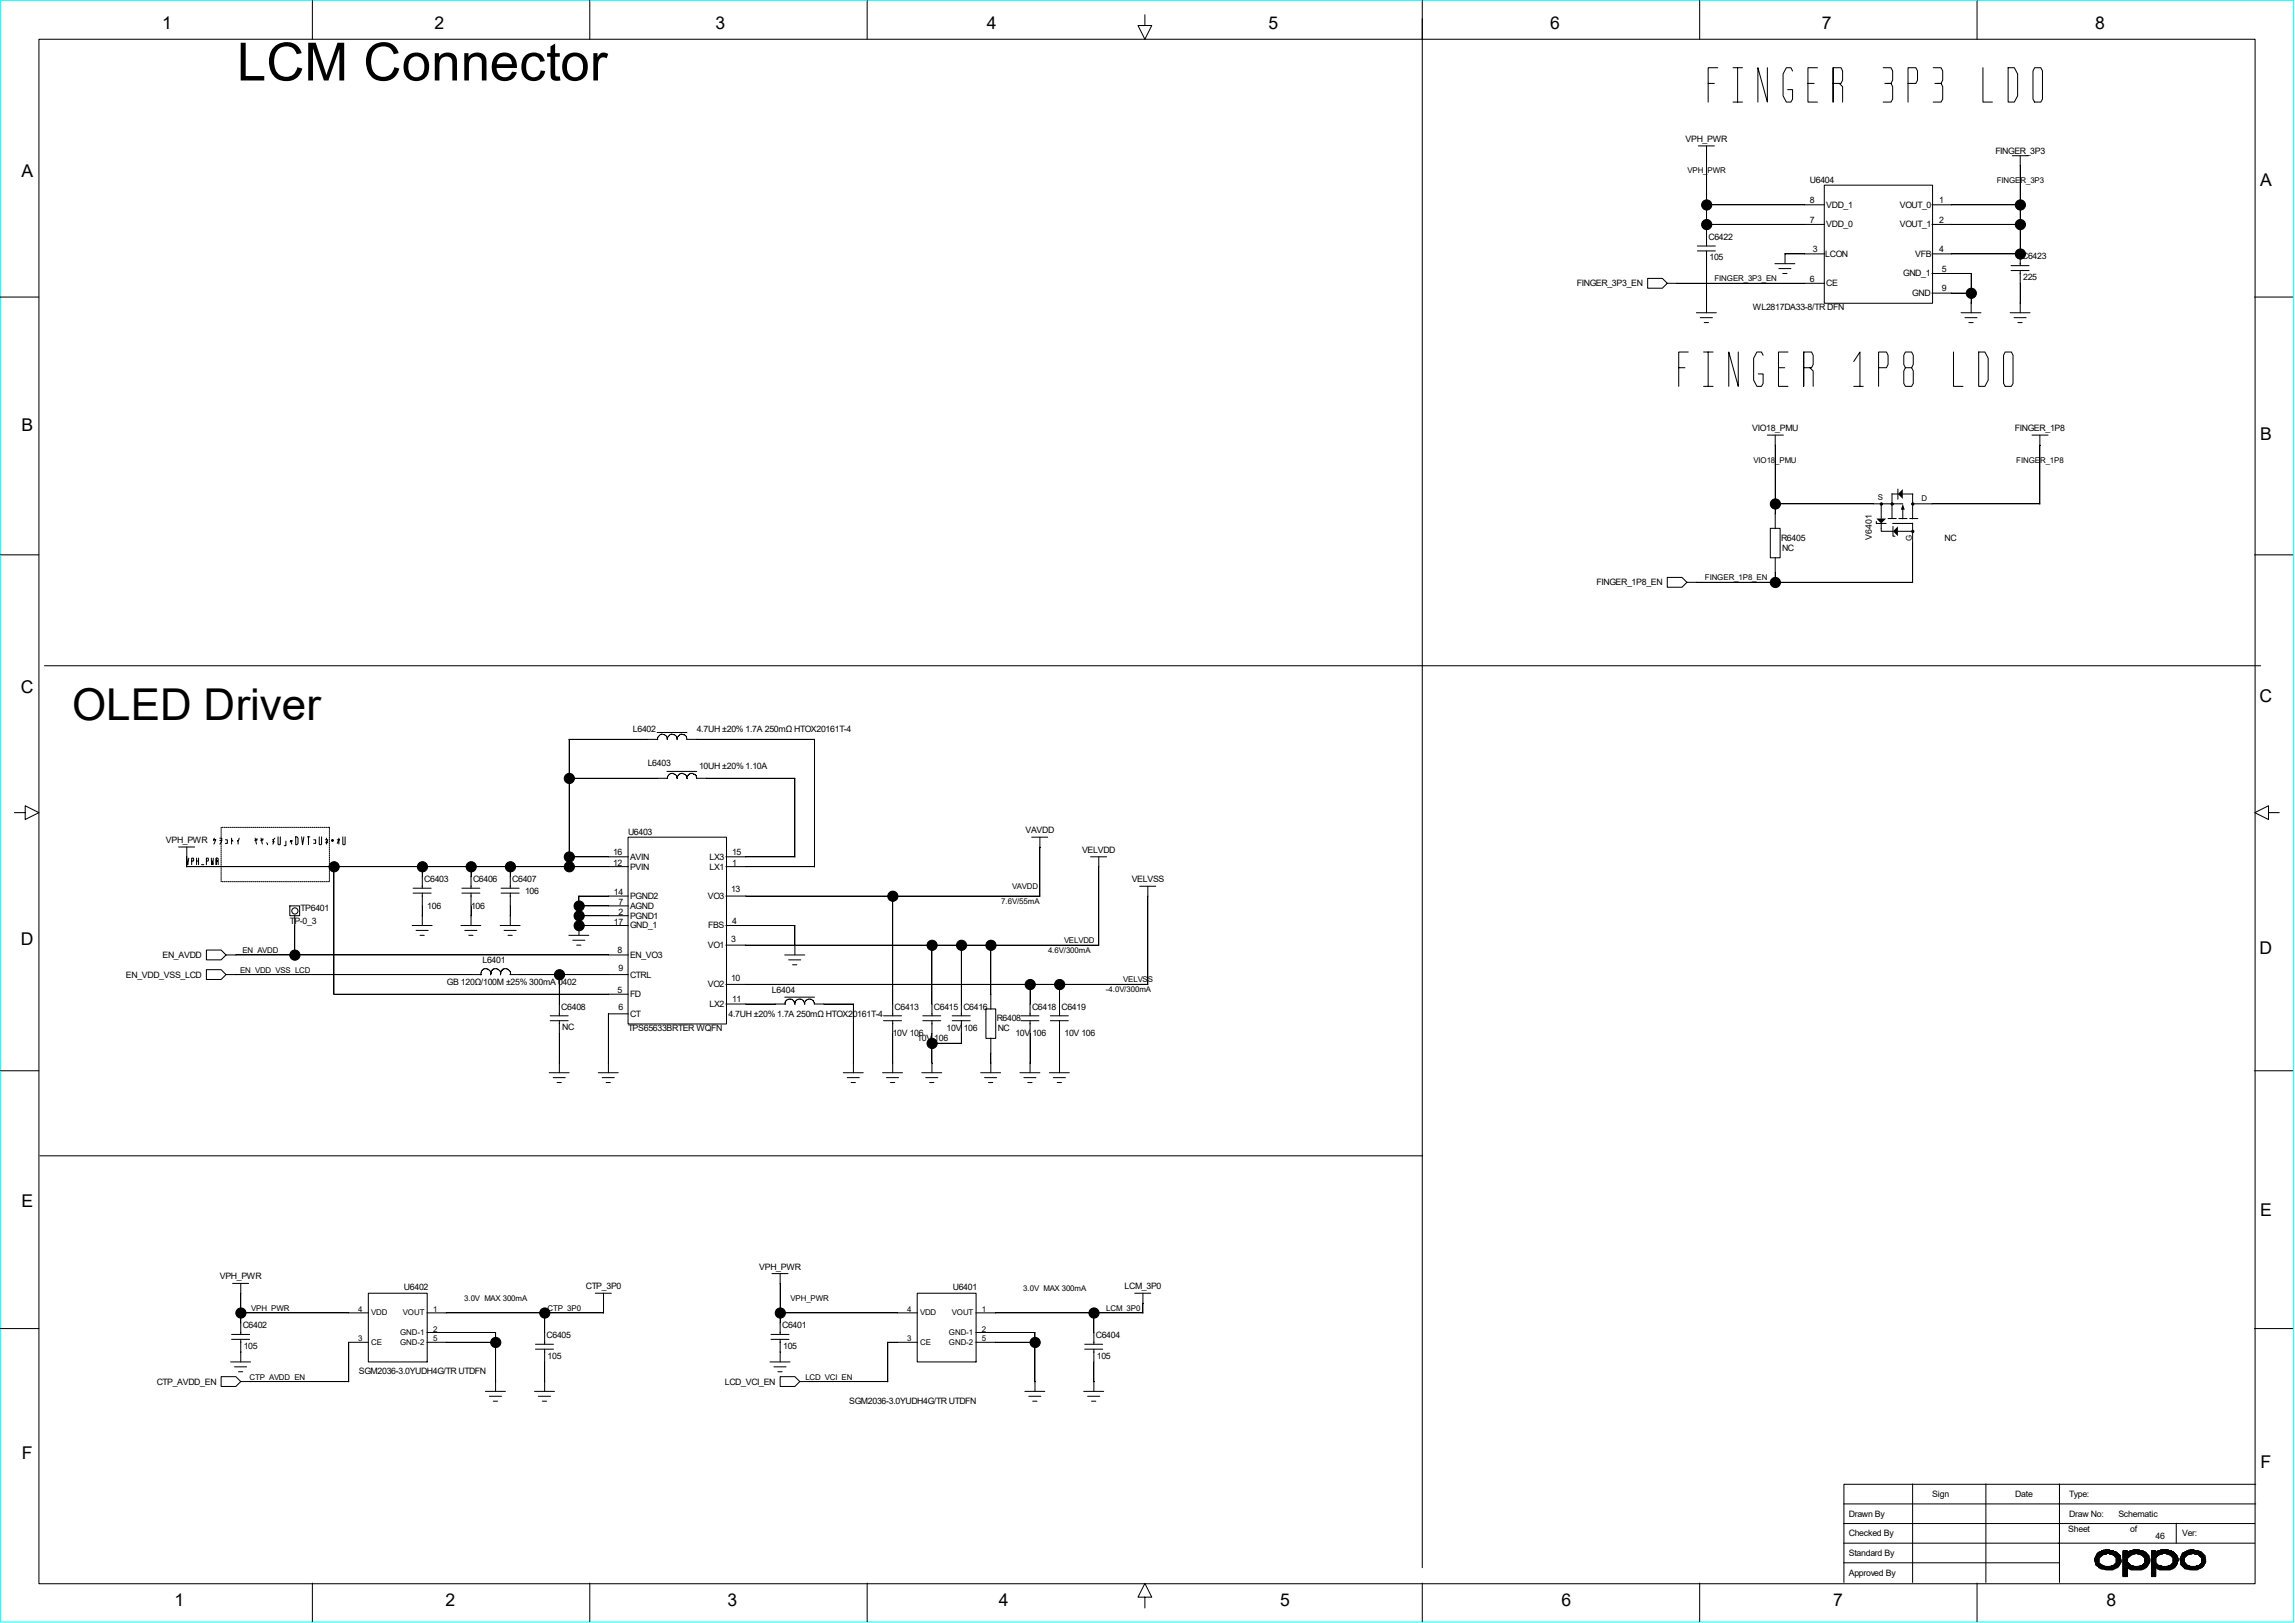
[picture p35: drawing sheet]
<svg xmlns="http://www.w3.org/2000/svg" width="297mm" height="210mm" viewBox="0 0 297 210" stroke-linecap="round" stroke-linejoin="round" font-family="sans-serif">
<defs><g id="words">
<text font-size="6.8" x="30.6" y="10.4">LCM Connector</text>
<text font-size="5.7" x="9.4" y="93.1">OLED Driver</text>
<g font-size="2.3">
<text x="21" y="3.8">1</text>
<text x="56.2" y="3.8">2</text>
<text x="92.6" y="3.8">3</text>
<text x="127.7" y="3.8">4</text>
<text x="164.2" y="3.8">5</text>
<text x="200.6" y="3.8">6</text>
<text x="235.8" y="3.8">7</text>
<text x="271.1" y="3.8">8</text>
<text x="2.8" y="22.9">A</text>
<text x="292.5" y="24.1">A</text>
<text x="2.8" y="55.8">B</text>
<text x="292.5" y="56.9">B</text>
<text x="2.7" y="89.7">C</text>
<text x="292.4" y="90.8">C</text>
<text x="2.7" y="122.3">D</text>
<text x="292.4" y="123.4">D</text>
<text x="2.8" y="156.2">E</text>
<text x="292.5" y="157.3">E</text>
<text x="2.8" y="188.8">F</text>
<text x="292.5" y="189.9">F</text>
<text x="22.6" y="207.8">1</text>
<text x="57.7" y="207.8">2</text>
<text x="94.2" y="207.8">3</text>
<text x="129.2" y="207.8">4</text>
<text x="165.7" y="207.8">5</text>
<text x="202.1" y="207.8">6</text>
<text x="237.2" y="207.8">7</text>
<text x="272.6" y="207.8">8</text>
</g>
<g font-size="1.1">
<text x="218.1" y="18.4">VPH_PWR</text>
<text x="234.2" y="23.7">U6404</text>
<text x="258.2" y="19.9">FINGER_3P3</text>
<text x="234.2" y="26.3">8</text>
<text x="234.2" y="28.8">7</text>
<text x="236.3" y="29.4">VDD_0</text>
<text x="236.3" y="26.9">VDD_1</text>
<text x="245.9" y="26.9">VOUT_0</text>
<text x="245.9" y="29.4">VOUT_1</text>
<text x="251" y="26.3">1</text>
<text x="251" y="28.8">2</text>
<text x="221.1" y="31">C6422</text>
<text x="221.2" y="33.7">105</text>
<text x="234.6" y="32.6">3</text>
<text x="236.2" y="33.2">LCON</text>
<text x="246.3" y="35.8">GND_1</text>
<text x="247.9" y="33.2">VFB</text>
<text x="251" y="32.6">4</text>
<text x="251.3" y="35.2">5</text>
<text x="261.7" y="33.6">C6423</text>
<text x="204.1" y="37">FINGER_3P3_EN</text>
<text x="226.9" y="40.2">WL2817DA33-8/TR DFN</text>
<text x="234.2" y="36.4">6</text>
<text x="236.3" y="37">CE</text>
<text x="247.5" y="38.3">GND</text>
<text x="251.3" y="37.7">9</text>
<text x="261.8" y="36.2">225</text>
<text x="226.8" y="55.8">VIO18_PMU</text>
<text x="260.8" y="55.8">FINGER_1P8</text>
<text x="230.5" y="70">R6405</text>
<text x="230.6" y="71.2">NC</text>
<text x="242.2" y="69.9" transform="rotate(-90 242.2 69.9)">V6401</text>
<text x="251.7" y="70.1">NC</text>
<text x="206.6" y="75.7">FINGER_1P8_EN</text>
<text x="81.9" y="94.7">L6402</text>
<text x="90.2" y="94.7">4.7UH ±20% 1.7A 250mΩ HTOX20161T-4</text>
<text x="83.8" y="99.1">L6403</text>
<text x="90.5" y="99.5">10UH ±20% 1.10A</text>
<text x="132.7" y="107.8">VAVDD</text>
<text x="21.5" y="109.1">VPH_PWR</text>
<text x="79.3" y="112.1">12</text>
<text x="79.3" y="110.7">16</text>
<text x="81.3" y="108">U6403</text>
<text x="81.5" y="111.3">AVIN</text>
<text x="81.5" y="112.5">PVIN</text>
<text x="91.8" y="111.3">LX3</text>
<text x="91.8" y="112.5">LX1</text>
<text x="94.7" y="112.1">1</text>
<text x="94.7" y="110.7">15</text>
<text x="140" y="110.4">VELVDD</text>
<text x="37.5" y="119.5">TP-0_3</text>
<text x="38.9" y="117.9">TP6401</text>
<text x="54.9" y="114.1">C6403</text>
<text x="55.3" y="117.6">106</text>
<text x="61" y="117.6">106</text>
<text x="61.2" y="114.1">C6406</text>
<text x="66.3" y="114.1">C6407</text>
<text x="67.9" y="115.7">106</text>
<text x="79.5" y="119.7">17</text>
<text x="79.5" y="115.9">14</text>
<text x="80.1" y="118.4">2</text>
<text x="80.1" y="117.1">7</text>
<text x="81.5" y="116.3">PGND2</text>
<text x="81.5" y="117.6">AGND</text>
<text x="81.5" y="118.9">PGND1</text>
<text x="91.6" y="116.3">VO3</text>
<text x="94.6" y="115.5">13</text>
<text x="94.7" y="119.5">4</text>
<text x="146.5" y="114.2">VELVSS</text>
<text x="21" y="124">EN_AVDD</text>
<text x="62.4" y="124.6">L6401</text>
<text x="79.9" y="123.4">8</text>
<text x="80.1" y="125.6">9</text>
<text x="81.5" y="124">EN_VO3</text>
<text x="81.5" y="120.1">GND_1</text>
<text x="91.6" y="122.7">VO1</text>
<text x="91.7" y="120.1">FBS</text>
<text x="94.6" y="121.8">3</text>
<text x="16.3" y="126.5">EN_VDD_VSS_LCD</text>
<text x="57.8" y="127.4">GB 120Ω/100M ±25% 300mA 0402</text>
<text x="72.6" y="130.6">C6408</text>
<text x="79.9" y="128.4">5</text>
<text x="80.1" y="130.7">6</text>
<text x="81.5" y="129">FD</text>
<text x="81.5" y="126.5">CTRL</text>
<text x="81.5" y="131.6">CT</text>
<text x="91.6" y="127.8">VO2</text>
<text x="91.8" y="130.3">LX2</text>
<text x="94.3" y="131.6">4.7UH ±20% 1.7A 250mΩ HTOX20161T-4</text>
<text x="94.6" y="126.9">10</text>
<text x="94.7" y="129.7">11</text>
<text x="99.9" y="128.4">L6404</text>
<text x="115.8" y="130.6">C6413</text>
<text x="120.9" y="130.6">C6415 C6416</text>
<text x="133.6" y="130.6">C6418 C6419</text>
<text x="72.8" y="133.3">NC</text>
<text x="81.3" y="133.4">TPS65633BRTER WQFN</text>
<text x="115.5" y="134.1">10V 106</text>
<text x="118.7" y="134.7">10V 106</text>
<text x="122.5" y="133.4">10V 106</text>
<text x="129" y="132.2">R6408</text>
<text x="129.1" y="133.4">NC</text>
<text x="131.4" y="134.1">10V 106</text>
<text x="137.8" y="134.1">10V 106</text>
<text x="28.4" y="165.6">VPH_PWR</text>
<text x="52.3" y="166.9">U6402</text>
<text x="75.8" y="166.8">CTP_3P0</text>
<text x="98.3" y="164.3">VPH_PWR</text>
<text x="123.3" y="166.9">U6401</text>
<text x="145.5" y="166.8">LCM_3P0</text>
<text x="31.4" y="171.9">C6402</text>
<text x="70.7" y="173.1">C6405</text>
<text x="101.2" y="171.9">C6401</text>
<text x="141.8" y="173.1">C6404</text>
<text x="20.3" y="179.2">CTP_AVDD_EN</text>
<text x="31.5" y="174.5">105</text>
<text x="46.4" y="177.8">SGM2036-3.0YUDH4G/TR UTDFN</text>
<text x="70.9" y="175.8">105</text>
<text x="93.8" y="179.2">LCD_VCI_EN</text>
<text x="101.3" y="174.5">105</text>
<text x="141.9" y="175.8">105</text>
<text x="109.9" y="181.7">SGM2036-3.0YUDH4G/TR UTDFN</text>
<text x="239.3" y="196.3">Drawn By</text>
<text x="250.1" y="193.7">Sign</text>
<text x="260.8" y="193.7">Date</text>
<text x="267.8" y="193.7">Type:</text>
<text x="267.8" y="196.3">Draw No:</text>
<text x="274.2" y="196.3">Schematic</text>
<text x="239.3" y="198.8">Checked By</text>
<text x="239.3" y="201.3">Standard By</text>
<text x="239.3" y="203.9">Approved By</text>
<text x="267.7" y="198.3">Sheet</text>
<text x="275.7" y="198.3">of</text>
<text x="279" y="199.1">46</text>
<text x="282.4" y="198.8">Ver:</text>
</g>
<g font-size="1">
<text x="218.4" y="22.4">VPH_PWR</text>
<text x="258.4" y="23.7">FINGER_3P3</text>
<text x="221.9" y="36.4">FINGER_3P3_EN</text>
<text x="226.9" y="59.9">VIO18_PMU</text>
<text x="260.9" y="59.9">FINGER_1P8</text>
<text x="243" y="64.7">S</text>
<text x="248.7" y="64.8">D</text>
<text x="247.4" y="70" transform="rotate(-90 247.4 70)">G</text>
<text x="220.6" y="75.1">FINGER_1P8_EN</text>
<text x="129.6" y="117">7.6V/55mA</text>
<text x="131" y="115.1">VAVDD</text>
<text x="31.1" y="125.9">EN_VDD_VSS_LCD</text>
<text x="31.4" y="123.3">EN_AVDD</text>
<text x="135.6" y="123.3">4.6V/300mA</text>
<text x="137.7" y="122">VELVDD</text>
<text x="143.1" y="128.4">-4.0V/300mA</text>
<text x="145.4" y="127.1">VELVSS</text>
<text x="132.4" y="167.1">3.0V MAX 300mA</text>
<text x="32.5" y="169.6">VPH_PWR</text>
<text x="46.4" y="173.6">3</text>
<text x="46.4" y="169.8">4</text>
<text x="48" y="170.2">VDD</text>
<text x="51.8" y="172.8">GND-1</text>
<text x="52.2" y="170.2">VOUT</text>
<text x="56" y="172.3">2</text>
<text x="56" y="173.6">5</text>
<text x="56" y="169.8">1</text>
<text x="60.1" y="168.4">3.0V MAX 300mA</text>
<text x="70.9" y="169.6">CTP_3P0</text>
<text x="102.3" y="168.4">VPH_PWR</text>
<text x="117.4" y="169.8">4</text>
<text x="117.4" y="173.6">3</text>
<text x="119.1" y="170.2">VDD</text>
<text x="122.8" y="172.8">GND-1</text>
<text x="123.2" y="170.2">VOUT</text>
<text x="127.1" y="173.6">5</text>
<text x="127.1" y="172.3">2</text>
<text x="127.1" y="169.8">1</text>
<text x="143.2" y="169.6">LCM_3P0</text>
<text x="32.3" y="178.5">CTP_AVDD_EN</text>
<text x="48" y="174">CE</text>
<text x="51.8" y="174">GND-2</text>
<text x="104.2" y="178.5">LCD_VCI_EN</text>
<text x="119.1" y="174">CE</text>
<text x="122.8" y="174">GND-2</text>
</g>
</g></defs>
<path d="M.1 0h296.7v209.9h-296.7z" fill="none" stroke="#0ff" stroke-width=".13"/>
<g fill="none" stroke="#000" stroke-width=".13">
<path d="M5 5.1h286.8v199.8h-286.8zM40.4 .1v5M76.3 .1v5M112.2 .1v5M148.2 1.9v1.4h.9l-.9 1.8-.9-1.8h.9M184.1 .1v202.8M219.8 18.9h2.1M220 .1v5M220.9 18.9v12.9M221.1 10.8h.8M222.3 8.8h-1.2v4.4M224.3 13.2h1.2"/>
<path d="M224.3 8.8h1.2M224.9 8.8v4.4M228.7 8.8v4.4l-1.2-4.4v4.4M232 9.2l-.2-.4h-.6l-.4 .8v2.8l.4 .8h.6l.2-.4v-1.2h-.6M234 10.8h.8M235.2 8.8h-1.2v4.4h1.2M237.2 8.8v4.4v-4.4h1.1l.2 .4v1.2l-.2 .4h-1.1M238 10.8l.5 .4v2M243.7 8.8h1l.2 .4v1.2l-.2 .4h-.8M244.3 10.8h.2M244.7 10.8l.2 .4v1.6l-.2 .4h-1M246.9 10.8h1l.3-.4v-1.2l-.3-.4h-1v4.4"/>
<path d="M250.2 8.8h1l.2 .4v1.2l-.2 .4h-.8M250.8 10.8h.2M251.2 10.8l.2 .4v1.6l-.2 .4h-1M255.9 .1v5M256.6 8.8v4.4h1.3M259.9 8.8h.8l.4 .8v2.8l-.4 .8h-.8zM263.3 8.8h.8l.2 .4v3.6l-.2 .4h-.8l-.2-.4v-3.6zM0 38.4h5M213.2 36h1.9l.7 .7-.7 .6h-1.9zM215.7 36.7h20.4M219.7 32.5h2.3M219.7 31.8h2.3"/>
<path d="M220.8 26.5h15.3M220.8 29h15.3M220.9 32.5v8M229.7 34.1h2.6M230.2 34.8h1.6M230.7 35.4h.6M231 32.9h5.1M231 32.8v1.3M236.1 24h14v15.2h-14zM250 35.4h5.1v5.1M250 26.5h11.5M250 29h11.5"/>
<path d="M250 32.9h11.5M250 37.9h5.1M260.3 35h2.3M260.3 34.4h2.3M260.4 20.2h2.1M261.5 20.2v14.2M261.5 35v5.5M291.8 38.4h5M217.3 47.6h.8M218.5 45.6h-1.2v4.4M219.5 40.5h2.6M220 41.1h1.6"/>
<path d="M220.5 50h1.2M220.5 45.6h1.2M220.6 41.7h.5M221.1 45.6v4.4M225 45.6v4.4l-1.3-4.4v4.4M228.2 46l-.2-.4h-.6l-.5 .8v2.8l.5 .8h.6l.2-.4v-1.2h-.7M228.7 56.3h2.1M229.7 56.3v12.1M230.2 47.6h.8M231.4 45.6h-1.2v4.4h1.2M233.4 45.6v4.4v-4.4h1l.3 .4v1.2l-.3 .4h-1M234.2 47.6l.5 .4v2"/>
<path d="M239.9 46.8l.8-1.2v4.4M239.9 50h1.2M243.1 47.6h1l.2-.4v-1.2l-.2-.4h-1v4.4M246.6 47.6l-.2 .4v1.6l.2 .4h.8l.2-.4v-1.6l-.2-.4h-.8l-.2-.4v-1.2l.2-.4h.8l.2 .4v1.2l-.2 .4M252.8 45.6v4.4h1.2M253.8 40.5h2.6M254.3 41.1h1.6M254.8 41.7h.6M256.1 45.6h.8l.4 .8v2.8l-.4 .8h-.8zM259.5 45.6h.8l.2 .4v3.6l-.2 .4h-.8l-.2-.4v-3.6zM260.1 40.5h2.6M260.6 41.1h1.6"/>
<path d="M261.2 41.7h.5M263 56.3h2M264 56.3v8.9M0 71.8h5M215.8 74.7h1.9l.6 .7-.6 .6h-1.9zM218.3 75.4h29.2M229.1 68.4h1.3v3.8h-1.3zM229.7 65.2h16.6M229.7 72.1v3.3M242.8 67.5v.2h1.3M243.5 67.7v1h1.5M243.5 65.2v1.9"/>
<path d="M244.3 67.1h1.1M244.9 63.9h.8M244.9 63.9v3.2M244.9 67.7h2.6M245 68.1v1.3h.2M245.6 63.3v1.3M245.6 68.7h2M245.7 67.1h1.1M246.3 63.9h1.3M246.3 65.8v1.3M247.1 67.1h1.1M247.5 65.2h16.5"/>
<path d="M247.5 63.9v3.2M247.5 67.7v7.7M291.8 71.8h5M5.8 86.1h286.8M73.6 95.7h11.5M73.7 95.7v16.5M85 94.8h3.9M86.3 99.8h3.9M86.4 95.7a.64 .64 0 0 0-.7-.7 .64 .64 0 0 0-.6 .7M87.6 95.7a.64 .64 0 0 0-.6-.7 .64 .64 0 0 0-.6 .7M88.9 95.7h16.5v16.5M88.9 95.7a.64 .64 0 0 0-.7-.7 .64 .64 0 0 0-.6 .7"/>
<path d="M1.9 105.2h1.4v-.9l1.7 .9-1.7 .8v-.8M23.1 109.6h2.1M24.1 112.1h57.2M24.2 111l.1 .9 .1-.9M24.2 109.6v2.6M24.8 111.4h.2v-.4h-.2v.9M25.4 111.4h.3M25.4 111v.9M25.7 111v.9M26.1 111.9h.3M26.7 111.4h.2v-.4h-.2v.9M27.3 111l.1 .9 .1-.5 .1 .5v-.9"/>
<path d="M27.6 108.7h.3M27.7 108.5l-.1 .3M27.9 108.7l-.2 .5M28 111v.9v-.9h.2v.4h-.2M28.2 111.4v.1v.4M28.4 108.5h.3a.79 .79 0 0 1-.3 .7M28.4 108.8h.3M28.6 107.1h14v7h-14zM29.2 108.7h.2v.4h-.2M30 108.5v.7M30 108.7l.1 .1M30.8 108.8v.4"/>
<path d="M30.9 108.5v.2l-.2 .1M33 108.8l.3-.3-.1 .3M33 108.5l.2 .7M33.7 108.8l.3-.3v.3M33.8 108.5l.2 .7M34.5 109.1l.1 .2M35.3 108.9h.2M35.4 108.7l-.1 .5M35.6 108.5l-.2 .2h-.1M36 108.3v1h.2l.1-.1v-.9M37 108.8v.6h-.2M37.5 117.2h1.3v1.3h-1.3z"/>
<path d="M37.5 108.9l.3-.1v.1M37.6 108.8l.2 .4M38.1 118.4v5.2M38.3 108.3h.1l.2 .2v.6l-.2 .2h-.1zM39 108.3l.2 1 .1-1M39.8 108.3h.3M39.9 108.3v1M40.6 108.7h.3v.4h-.3M41.3 108.3l.1 1h.2v-.1v-.9M42.1 108.7h.3l-.2 .4M42.2 108.5v.2M42.4 109.1l-.2-.2v.3"/>
<path d="M43 108.8h.1M43 108.7l.1 .1M43 108.7v.1h.1v-.1h-.1v.1M43.1 108.7l-.1 .1M43.2 112.1v16.6M43.6 108.7h.3M43.9 108.7l-.3 .4M43.9 108.5v.7M44.4 108.3v1h.2l.1-.1v-.9M53.3 119.8h2.6M53.5 115.6h2.3M53.5 114.9h2.3"/>
<path d="M54.7 112.1v2.8M54.7 115.6v4.2M59.6 119.8h2.6M59.8 115.6h2.3M59.8 114.9h2.3M61 112.1v2.8M61 115.6v4.2M64.7 119.8h2.6M64.9 115.6h2.3M64.9 114.9h2.3M66 112.1v2.8M66 115.6v4.2"/>
<path d="M73.6 110.9h7.7M73.6 100.7h12.8M74.9 119.8h6.4M74.9 118.5h6.4M74.9 117.2h6.4M74.9 116h6.4M74.9 116v5M81.3 108.3h12.7v24.2h-12.7zM86.9 100.1a.66 .66 0 0 1 .7 .6M86.9 100.1l-.4 .2-.1 .5M88.1 100.1a.66 .66 0 0 1 .8 .6M88.2 100.1l-.4 .2-.2 .5"/>
<path d="M89.4 100.1a.66 .66 0 0 1 .8 .6M89.5 100.1l-.5 .2-.1 .5M90.1 100.7h12.8v10.2M93.9 119.8h9v3.8M93.9 110.9h9M93.9 116h40.7M93.9 112.1h11.5M115.5 116v15.4M133.5 108.3h2.1M134.6 108.3v7.7M141.1 110.9h2.1M142.2 110.9v11.4"/>
<path d="M147.5 114.7h2.1M148.5 114.7v12.7M293.6 105.2v-.9l-1.8 .9 1.8 .8v-.8h1.4M0 138.6h5M26.7 125.5h1.9l.7 .6-.7 .6h-1.9zM26.7 122.9h1.9l.7 .7-.7 .6h-1.9zM29.2 123.6h52.1M29.2 126.1h33.1M43.2 128.7h38.1M53.8 120.4h1.6M54.4 121h.5M60.2 120.4h1.5"/>
<path d="M60.7 121h.5M62.7 125.3a.67 .67 0 0 1 .8 .8M62.7 125.3a.67 .67 0 0 0-.5 .9M64 125.3a.67 .67 0 0 1 .8 .8M64 125.3a.67 .67 0 0 0-.5 .9M65.2 120.4h1.6M65.2 125.3a.67 .67 0 0 1 .8 .8M65.3 125.3a.67 .67 0 0 0-.5 .9M65.7 121h.6M66 126.1h15.3M71.1 138.8h2.6M71.2 132.1h2.3"/>
<path d="M71.2 131.4h2.3M71.6 139.4h1.6M72.4 126.1v5.3M72.4 132.1v6.7M73.6 121h2.6M74.1 121.7h1.6M74.6 122.3h.6M77.4 138.8h2.6M77.9 139.4h1.6M81.3 131.2h-2.6v7.6M93.9 122.3h48.3M93.9 129.9h7.7"/>
<path d="M93.9 127.4h54.6M101.6 123.6h2.5M101.6 129h3.8M102.1 124.2h1.5M102.1 129.3a.66 .66 0 0 1 .8 .6M102.2 129.3a.58 .58 0 0 0-.6 .7M102.6 124.8h.5M103.4 129.3a.66 .66 0 0 1 .7 .6M103.4 129.3a.58 .58 0 0 0-.5 .7M104.6 129.3a.66 .66 0 0 1 .8 .6M104.7 129.3a.58 .58 0 0 0-.6 .7M105.4 129.9h5v8.9"/>
<path d="M109.1 138.8h2.6M109.6 139.4h1.6M114.2 138.8h2.6M114.3 132.1h2.4M114.3 131.4h2.4M114.7 139.4h1.6M115.5 132.1v6.7M119.3 138.8h2.6M119.4 132.1h2.4M119.4 131.4h2.4M119.8 139.4h1.6M120.6 135h3.8"/>
<path d="M120.6 122.3v9.1M120.6 132.1v6.7M123.2 132.1h2.4M123.2 131.4h2.4M124.4 122.3v9.1M124.4 132.1v2.9M126.9 138.8h2.6M127.4 139.4h1.6M127.6 130.6h1.3v3.8h-1.3zM128.2 122.3v8.3M128.2 134.3v4.5M132 138.8h2.6"/>
<path d="M132.1 132.1h2.4M132.1 131.4h2.4M132.5 139.4h1.6M133.3 127.4v4M133.3 132.1v6.7M135.8 138.8h2.6M135.9 132.1h2.4M135.9 131.4h2.4M136.3 139.4h1.6M137.1 127.4v4M137.1 132.1v6.7M291.8 138.6h5"/>
<path d="M5.2 149.6h178.9M72.1 140.1h.5M78.4 140.1h.6M110.2 140.1h.5M115.2 140.1h.6M120.3 140.1h.6M127.9 140.1h.6M133 140.1h.6M136.8 140.1h.6M0 171.9h5M28.6 178.1h1.9l.7 .7-.7 .6h-1.9zM29.8 176.2h2.6"/>
<path d="M30 173.3h2.3M30 172.7h2.3M30.1 166.1h2.1M30.4 176.9h1.5M30.9 177.5h.5M31.1 178.8h14M31.1 169.9h16.6M31.2 166.1v6.6M31.2 173.3v2.9M47.7 167.3h7.6v8.9h-7.6zM47.7 173.7h-2.6v5.1M55.2 172.4h8.9v7.6"/>
<path d="M55.2 169.9h22.9M55.2 173.7h8.9M69.3 174.6h2.3M69.3 173.9h2.3M70.5 169.9v4M70.5 174.6v5.4M77 167.3h2.1M78.1 167.3v2.6M99.7 176.2h2.5M99.8 173.3h2.3M99.8 172.7h2.3M99.9 164.8h2.1"/>
<path d="M100.2 176.9h1.5M100.7 177.5h.5M100.9 169.9h17.8M101 178.1h1.9l.6 .7-.6 .6h-1.9zM101 164.8v7.9M101 173.3v2.9M103.5 178.8h11.4M114.9 173.7h3.8M114.9 173.7v5.1M118.7 167.3h7.6v8.9h-7.6zM126.3 172.4h7.6v7.6M126.3 169.9h21.6"/>
<path d="M126.3 173.7h7.6M140.4 174.6h2.3M140.4 173.9h2.3M141.6 169.9v4M141.6 174.6v5.4M146.9 167.3h2M147.9 167.3v2.6M291.8 171.9h5M62.8 180h2.6M63.3 180.7h1.6M63.8 181.3h.6M69.2 180h2.6"/>
<path d="M69.7 180.7h1.5M70.2 181.3h.5M132.6 180h2.6M133.1 180.7h1.6M133.6 181.3h.6M140.3 180h2.5M140.8 180.7h1.5M141.3 181.3h.5M238.6 194.6h53.3M238.6 199.7h53.2M238.6 197.1h53.2M247.5 192v12.8"/>
<path d="M257 192v12.8M266.5 192v12.8M281.6 197.1v2.6M291.9 192.1h-53.3v12.7M40.4 204.9v4.9M76.3 204.9v4.9M112.2 204.9v4.9M148.2 206.7h.9l-.9-1.8-.9 1.8h.9v1.4M184.1 204.9v4.9M220 204.9v4.9M238.6 202.2h27.9M255.9 204.9v4.9"/>
<path d="M271.1 201.6h.6M271.1 201.7h.5M271.1 201.8h.5M271.1 202h.5M271.1 202.1h.5M271.2 202.2h.4M271.2 201.3h.8M271.2 202.4h.7M271.2 202.5h.8M271.2 201.5v1M271.2 201.4v.8M271.3 202.6h.8"/>
<path d="M271.4 201.2v1.4h.6v.4v-.6M271.4 201.2v1.3M271.4 201h2.5M271.5 201v1.6v-1.5v.1M271.5 202.2v.4h.7M271.5 201a2.22 2.22 0 0 1 2.9 .3l.1 .8a1.54 1.54 0 0 1-1.7 1l-.9-.1-.7-.5-.1-.8zM271.6 201.6l.5-.4 .7-.2 .7 .2 .4 .4v.6l-.4 .4-.7 .1-.7-.1-.5-.4zM271.6 200.9v1.8M271.6 200.8h2.2M271.7 200.8v.7M271.7 202.3v.6M271.9 202.5v.5h1.9"/>
<path d="M271.9 200.8v.7h-.7M272 200.7v.5M272 200.7h1.4M272.1 200.7v.5h-.8M272.1 202.6v.4M272.2 200.7v.4M272.2 202.6v.4M272.2 200.6h.8M272.4 200.7v.4M272.4 202.7v.4M272.5 203.1h1M272.5 200.5v.6"/>
<path d="M272.5 202.7v.4M272.6 200.5v.6h-1.3M272.6 202.7v.4M272.8 200.5v.5M272.8 202.7v.4M272.9 200.5v.5M272.9 202.7v.4M273 200.5v.6h1.2M273 202.7v.4M273.1 200.7v.4M273.1 202.7v.4M273.3 200.7v.4"/>
<path d="M273.3 202.6v.5M273.3 202.6h1M273.4 200.7v.4M273.4 202.6v.5M273.4 201.2h.9M273.5 202.6v.4v-.4M273.5 200.7v.5M273.6 201.3h.8M273.6 200.8v.5M273.6 202.4v.6h-1.5M273.7 201.5h.7M273.8 200.8v.7"/>
<path d="M273.8 202.3v.6M273.9 202.2h.5M273.9 201.6h.5M273.9 201.7h.5M273.9 201.8h.6M273.9 202h.6M273.9 202.1h.6M273.9 200.8v.8M273.9 202.2v.7M274 200.9v2h-2.4M274.2 201v1.7h-2.6M274.3 201.2v1.3h-.7"/>
<path d="M274.4 201.3v1.1h-.7M274.7 202.2h.7M274.7 201h3M274.7 201.2h1.2M274.7 201.6h.6M274.7 201.7h.6M274.7 201.8h.6M274.7 202h.6M274.7 202.1h.6M274.7 202.4h.8M274.7 202.5h1M274.7 202.6h1.1"/>
<path d="M274.7 203h.6M274.7 203.1h.6M274.7 200.8h2.9M274.7 200.7h.6M274.7 203.2h.6M274.7 203.4h.6M274.7 203.5h.6M274.7 203.6h.6M274.7 203.8h.6M274.7 203.9h.6M274.8 200.7h.5v.3v-.2l.9-.2h.6l.3 .1a1.21 1.21 0 0 1 1 .9 1.21 1.21 0 0 1-.4 1.3 2.25 2.25 0 0 1-1.4 .2 .83 .83 0 0 1-.9-.2h-.1v1.1h-.5zM274.8 200.7v3.3"/>
<path d="M274.9 200.7v3.3M275 200.7v3.3M275.2 200.7v3.3M275.3 200.7v3.3h-.6M275.3 201.6l.5-.4 .6-.2 .8 .2 .4 .4v.6l-.4 .4-.8 .1-.6-.1-.5-.4zM275.4 200.8v.8M275.4 202.2v.7M275.5 203h2.1M275.5 200.8v.7h-.8M275.5 202.3v.7M275.6 200.7h1.7M275.7 200.7v.6h-1"/>
<path d="M275.7 202.4v.6M275.8 200.7v.5M275.8 202.6v.5M275.9 200.7v.4M275.9 202.6v.5M276.1 200.5v.6M276.1 202.6v.5M276.1 200.6h.7M276.2 200.5v.6h-1.5M276.2 202.7v.4M276.3 200.5v.6M276.3 202.7v.4"/>
<path d="M276.4 200.5v.5M276.4 202.7v.4M276.6 200.5v.6M276.6 202.7v.4M276.6 201.1h1.2M276.7 200.5v.6M276.7 202.7v.4M276.8 200.5v.6M276.8 202.7v.4M276.9 200.7v.4M276.9 202.6v.5M277 201.2h1"/>
<path d="M277 202.6h.8M277.1 200.7v.4M277.1 202.6v.5M277.2 200.7v.5M277.2 202.6v.5h-1.4M277.3 201.3h.8M277.3 202.5h.7M277.3 200.7v.6M277.3 202.4v.6M277.4 201.5h.7M277.5 200.8v.7M277.5 202.3v.7"/>
<path d="M277.5 202.2h.7M277.5 201.6h.6M277.5 201.7h.7M277.5 201.8h.7M277.5 202.1h.7M277.6 200.8v.8M277.6 202.2v.7M277.7 200.9v2h-3M277.8 201v1.7h-3.1M278 201.2v1.4M278.1 201.3v1.1h-.7M278.2 201.8v.2h-.7"/>
<path d="M278.4 202.2h.6M278.4 201h3M278.4 201.2h1.1M278.4 201.6h.6M278.4 201.7h.6M278.4 201.8h.6M278.4 202h.6M278.4 202.1h.6M278.4 202.4h.7M278.4 202.5h.8M278.4 202.6h1.1M278.4 203h.6"/>
<path d="M278.4 203.1h.6M278.4 200.8h2.9M278.4 200.7h.6M278.4 203.2h.6M278.4 203.4h.6M278.4 203.5h.6M278.4 203.6h.6M278.4 203.8h.6M278.4 203.9h.6M278.5 200.7h.5v.3v-.2h.1a2.02 2.02 0 0 1 2.4 .3l.1 .2a.49 .49 0 0 1 .2 .8 1.18 1.18 0 0 1-1.6 1h-.2a.83 .83 0 0 1-.9-.2h-.1v1.1h-.5zM278.5 200.7v3.3M278.6 200.7v3.3"/>
<path d="M278.7 200.7v3.3M278.8 200.7v3.3M279 200.7v3.3h-.6M279.1 200.8v.7h-.7M279.1 202.3v.6M279.2 203h2.1M279.2 200.7v.6h-.8M279.2 202.4v.6M279.3 200.7h1.7M279.4 200.7v.5M279.4 202.6v.4M279.4 201.2l.7-.2 .8 .2 .4 .4v.6l-.4 .4-.8 .1-.7-.1-.4-.4v-.6z"/>
<path d="M279.5 200.7v.4M279.5 202.6v.5M279.6 200.5v.6M279.6 202.6v.5M279.7 200.5v.6h-1.3M279.7 202.6v.5M279.9 200.5v.6M279.9 202.7v.4M280 200.5v.5M280 202.7v.4M280.1 200.5v.5M280.1 202.7v.4"/>
<path d="M280.2 200.5v.5M280.2 202.7v.4M280.3 201.1h1.2M280.4 200.5v.6M280.4 202.7v.4M280.5 200.5v.6M280.5 202.7v.4M280.6 200.5v.6M280.6 202.6v.5M280.7 201.2h.9M280.8 200.7v.4M280.8 202.6v.5"/>
<path d="M280.8 202.6h.7M280.9 200.7v.5M280.9 202.6v.5h-1.5M281 201.3h.8M281 202.5h.6M281 200.7v.6M281 202.4v.6M281.1 201.5h.7M281.1 200.8v.7M281.1 202.3v.7M281.2 202.2h.6M281.2 201.6h.7"/>
<path d="M281.2 201.7h.7M281.2 201.8h.7M281.2 202h.7M281.2 202.1h.6M281.3 200.8v2.1M281.4 200.9v2h-3M281.5 201v1.7h-3.1M281.6 201.2v1.4M281.8 201.3v1.1h-.7M282.1 201.7h.6M282.2 201.8h.5M282.2 202h.5"/>
<path d="M282.2 202.2h.5M282.2 201.6h.5M282.2 202.4h.6M282.3 201.3v1.2h.7M282.3 202.1h.4M282.4 201.2h.8M282.4 202.6h.8M282.4 201v1.6M282.5 201h2.4M282.5 200.9v1.8M282.5 201a2.06 2.06 0 0 1 2.8 .3l.2 .8-.4 .6-.8 .4-1.5-.1-.5-.5-.1-.8zM282.6 202.9h2.4"/>
<path d="M282.7 200.9v2M282.7 200.8h2.1M282.8 200.8v.7h-.6M282.8 202.2v.8M282.9 200.8v.5h-.5M282.9 202.3v.7M283 200.7h1.3M283 201.2l.8-.2 .8 .2 .3 .4v.6l-.3 .4-.8 .1-.8-.1-.3-.4v-.6zM283 200.7v.5M283 202.4v.6M283.2 200.7v.4M283.2 202.6v.4"/>
<path d="M283.3 200.6h.6M283.3 200.7v.4M283.3 202.6v.5M283.4 200.7v.4M283.4 202.7v.4M283.5 200.5v.6h-1M283.5 202.7v.4M283.7 200.5v.6M283.7 202.7v.4M283.8 200.5v.5M283.8 202.7v.4M283.9 200.5v.6"/>
<path d="M283.9 202.7v.4M284 201.1h1.1M284.1 200.7v.4M284.1 202.7v.4M284.2 200.7v.4M284.2 202.7v.4M284.3 200.7v.4M284.3 202.6v.5M284.4 200.7v.4M284.4 202.6v.5h-1M284.5 201.2h.7M284.6 200.7v.5"/>
<path d="M284.6 202.6v.4h-1.9M284.6 201.3h.7M284.6 202.5h.6M284.7 200.8v.5M284.7 202.4v.6M284.8 201.5h.5M284.8 200.8v.7M284.8 202.3v.6M284.9 202.2h.4M284.9 201.6h.4M284.9 201.7h.4M284.9 201.8h.6"/>
<path d="M284.9 202h.6M284.9 202.1h.6M284.9 200.9v2M285.1 201v1.7h-2.6M285.2 201.2v1.4h-.9M285.3 201.3v1.1h-.5"/>
<circle cx="220.9" cy="29.1" r=".66"/>
<circle cx="220.9" cy="26.5" r=".66"/>
<circle cx="255.1" cy="38" r=".66"/>
<circle cx="261.5" cy="29.1" r=".66"/>
<circle cx="261.5" cy="26.5" r=".66"/>
<circle cx="261.5" cy="32.9" r=".66"/>
<circle cx="229.8" cy="65.2" r=".66"/>
<circle cx="229.8" cy="75.4" r=".66"/>
<circle cx="243.5" cy="65.2" r=".15"/>
<circle cx="244.9" cy="65.2" r=".15"/>
<circle cx="247.5" cy="65.2" r=".15"/>
<circle cx="247.5" cy="68.8" r=".15"/>
<circle cx="38.2" cy="117.9" r=".4"/>
<circle cx="43.2" cy="112.2" r=".66"/>
<circle cx="54.7" cy="112.2" r=".66"/>
<circle cx="61" cy="112.2" r=".66"/>
<circle cx="66.1" cy="112.2" r=".66"/>
<circle cx="73.7" cy="100.7" r=".66"/>
<circle cx="73.7" cy="110.9" r=".66"/>
<circle cx="73.7" cy="112.2" r=".66"/>
<circle cx="75" cy="117.2" r=".66"/>
<circle cx="75" cy="118.5" r=".66"/>
<circle cx="75" cy="119.8" r=".66"/>
<circle cx="115.5" cy="116" r=".66"/>
<circle cx="38.2" cy="123.6" r=".66"/>
<circle cx="72.4" cy="126.1" r=".66"/>
<circle cx="120.6" cy="135" r=".66"/>
<circle cx="120.6" cy="122.3" r=".66"/>
<circle cx="124.4" cy="122.3" r=".66"/>
<circle cx="128.2" cy="122.3" r=".66"/>
<circle cx="133.3" cy="127.4" r=".66"/>
<circle cx="137.1" cy="127.4" r=".66"/>
<circle cx="31.2" cy="169.9" r=".66"/>
<circle cx="64.2" cy="173.7" r=".66"/>
<circle cx="70.5" cy="169.9" r=".66"/>
<circle cx="101" cy="169.9" r=".66"/>
<circle cx="134" cy="173.7" r=".66"/>
<circle cx="141.6" cy="169.9" r=".66"/>
</g>
<g fill="#000">
<path d="M242.8 67.1h1.3l-.6 .6zM245 68.7l.6-.6v1.3zM246.3 63.3v1.3l-.7-.7zM246.3 65.2l.2 .8h-.5z"/>
<path d="M220.9 29v1.3z" fill-rule="evenodd"/>
<path d="M255.1 37.9v1.3z" fill-rule="evenodd"/>
<path d="M229.7 65.2v1.3z" fill-rule="evenodd"/>
<path d="M229.7 74.1v1.3z" fill-rule="evenodd"/>
<path d="M24.2 110.9v1.2z" fill-rule="evenodd"/>
<path d="M54.7 117.2v1.3z" fill-rule="evenodd"/>
<path d="M54.7 112.1v1.3z" fill-rule="evenodd"/>
<path d="M61 117.2v1.3z" fill-rule="evenodd"/>
<path d="M61 112.1v1.3z" fill-rule="evenodd"/>
<path d="M66 117.2v1.3z" fill-rule="evenodd"/>
<path d="M66 112.1v1.3z" fill-rule="evenodd"/>
<path d="M73.7 110.9v1.2z" fill-rule="evenodd"/>
<path d="M74.9 116v1.2z" fill-rule="evenodd"/>
<path d="M74.9 117.2v1.3z" fill-rule="evenodd"/>
<path d="M74.9 118.5v1.3z" fill-rule="evenodd"/>
<path d="M120.6 133.7v1.3z" fill-rule="evenodd"/>
<path d="M124.4 133.7v1.3z" fill-rule="evenodd"/>
<path d="M128.2 136.3v1.2z" fill-rule="evenodd"/>
<path d="M31.2 169.9v1.3z" fill-rule="evenodd"/>
<path d="M64.1 172.4v1.3z" fill-rule="evenodd"/>
<path d="M78.1 168.6v1.3z" fill-rule="evenodd"/>
<path d="M101 169.9v1.3z" fill-rule="evenodd"/>
<path d="M114.9 173.7h1.3z" fill-rule="evenodd"/>
<path d="M133.9 172.4v1.3z" fill-rule="evenodd"/>
<path d="M147.9 168.6v1.3z" fill-rule="evenodd"/>
<circle cx="220.9" cy="29.1" r=".67"/>
<circle cx="220.9" cy="26.5" r=".67"/>
<circle cx="255.1" cy="38" r=".67"/>
<circle cx="261.5" cy="32.9" r=".67"/>
<circle cx="261.5" cy="29.1" r=".67"/>
<circle cx="261.5" cy="26.5" r=".67"/>
<circle cx="229.8" cy="65.2" r=".67"/>
<circle cx="229.8" cy="75.4" r=".67"/>
<circle cx="243.5" cy="65.2" r=".16"/>
<circle cx="244.9" cy="65.2" r=".16"/>
<circle cx="247.5" cy="68.8" r=".16"/>
<circle cx="247.5" cy="65.2" r=".16"/>
<circle cx="43.2" cy="112.2" r=".67"/>
<circle cx="54.7" cy="112.2" r=".67"/>
<circle cx="61" cy="112.2" r=".67"/>
<circle cx="66.1" cy="112.2" r=".67"/>
<circle cx="73.7" cy="100.7" r=".67"/>
<circle cx="73.7" cy="110.9" r=".67"/>
<circle cx="73.7" cy="112.2" r=".67"/>
<circle cx="75" cy="119.8" r=".67"/>
<circle cx="75" cy="117.2" r=".67"/>
<circle cx="75" cy="118.5" r=".67"/>
<circle cx="115.5" cy="116" r=".67"/>
<circle cx="38.2" cy="123.6" r=".67"/>
<circle cx="72.4" cy="126.1" r=".67"/>
<circle cx="120.6" cy="135" r=".67"/>
<circle cx="120.6" cy="122.3" r=".67"/>
<circle cx="124.4" cy="122.3" r=".67"/>
<circle cx="128.2" cy="122.3" r=".67"/>
<circle cx="133.3" cy="127.4" r=".67"/>
<circle cx="137.1" cy="127.4" r=".67"/>
<circle cx="31.2" cy="169.9" r=".67"/>
<circle cx="64.2" cy="173.7" r=".67"/>
<circle cx="70.5" cy="169.9" r=".67"/>
<circle cx="101" cy="169.9" r=".67"/>
<circle cx="134" cy="173.7" r=".67"/>
<circle cx="141.6" cy="169.9" r=".67"/>
</g>
<use href="#words"/>
</svg>
